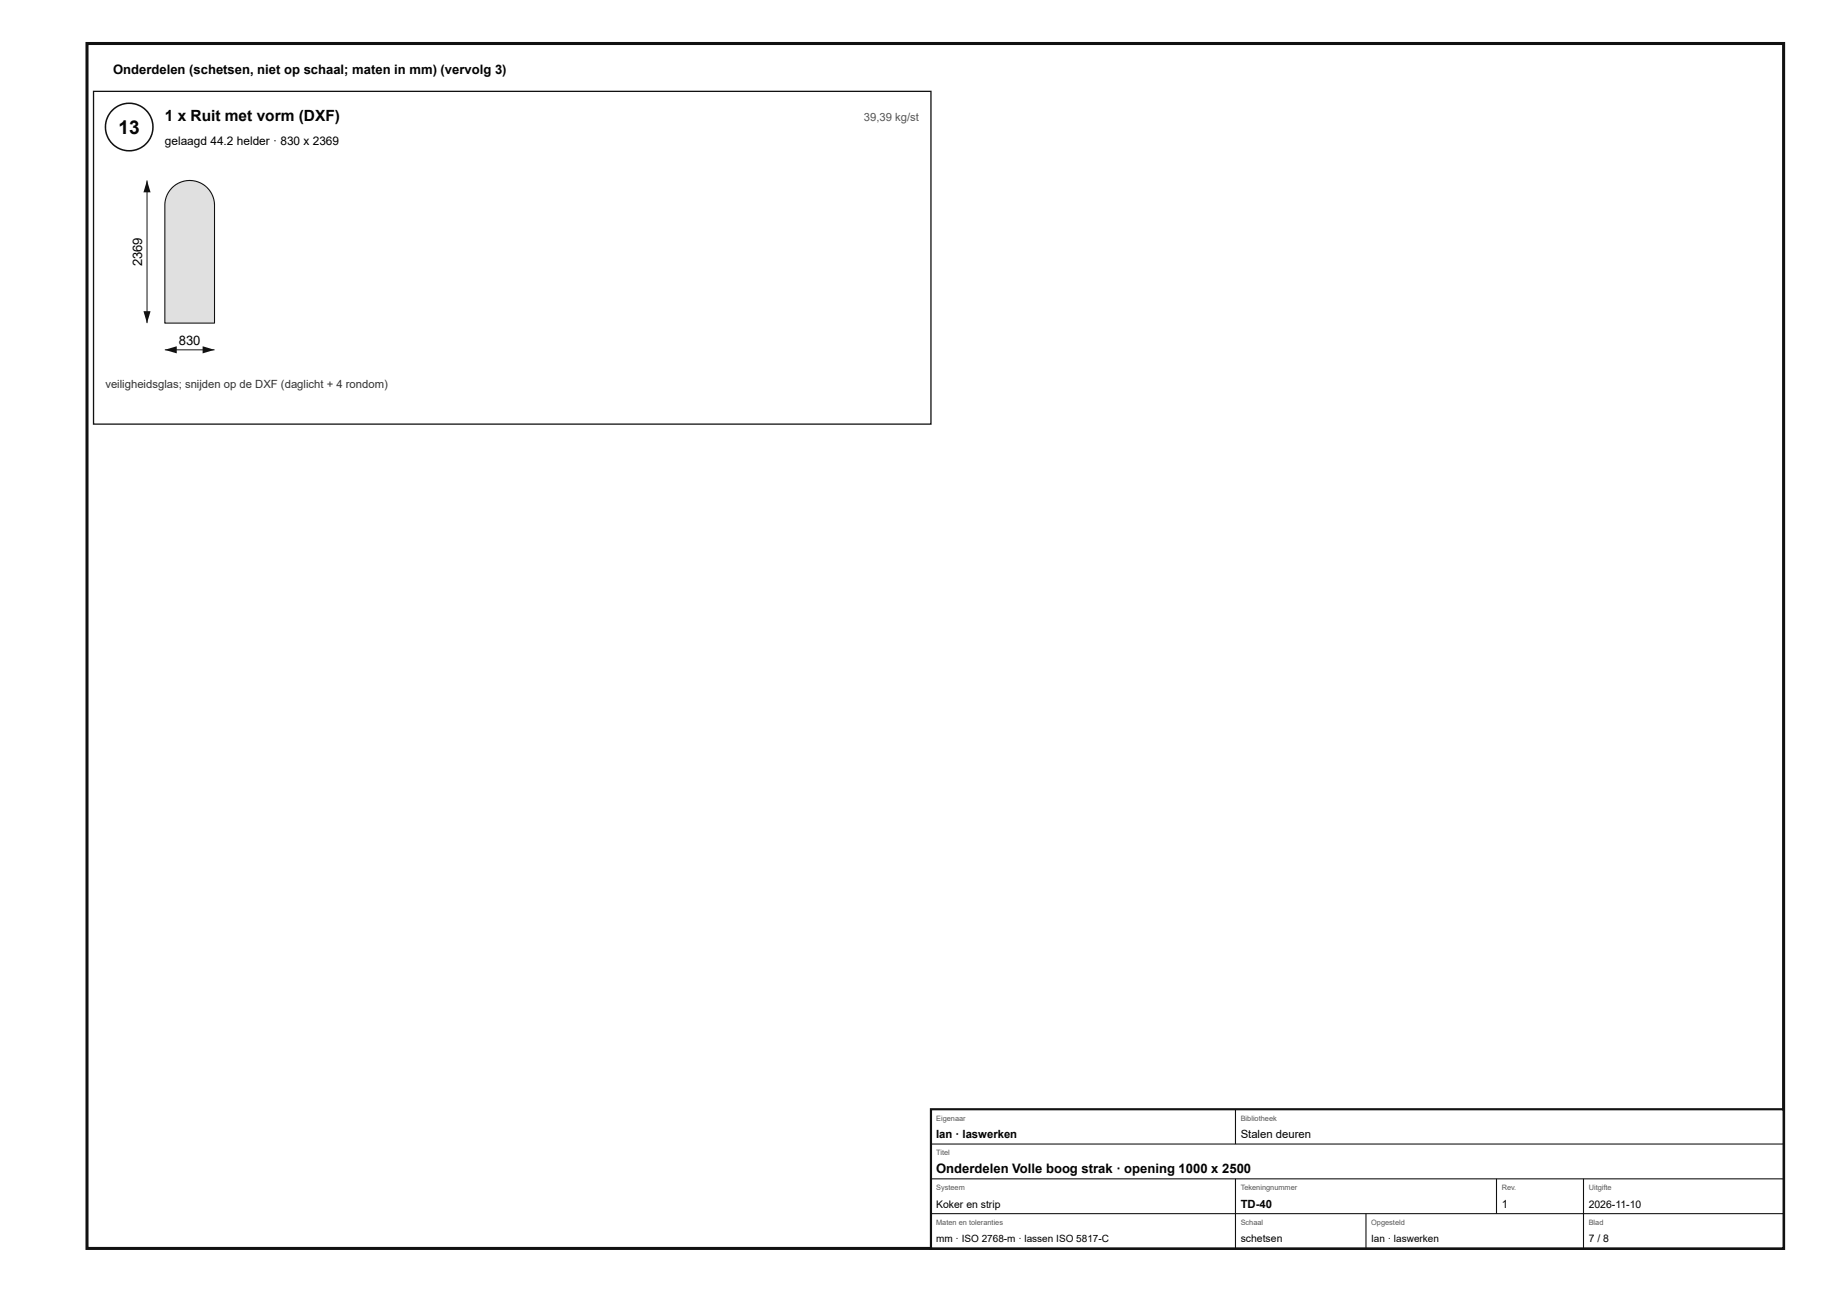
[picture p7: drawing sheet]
<svg xmlns="http://www.w3.org/2000/svg" width="420mm" height="297mm" viewBox="0 0 420 297" stroke-linecap="round" stroke-linejoin="round" font-family="sans-serif">
<defs><g id="words">
<text font-size="4.4" x="27.3" y="30.8">13</text>
<text font-size="3.6" x="37.9" y="27.8">1 x Ruit met vorm (DXF)</text>
<g font-size="3">
<text x="26" y="17">Onderdelen (schetsen, niet op schaal; maten in mm) (vervolg 3)</text>
<text x="32.7" y="61.2" transform="rotate(-90 32.7 61.2)">2369</text>
<text x="41.1" y="79.3">830</text>
<text x="215.2" y="269.6">Onderdelen Volle boog strak · opening 1000 x 2500</text>
</g>
<text font-size="2.7" x="37.9" y="33.3">gelaagd 44.2 helder · 830 x 2369</text>
<text font-size="2.6" fill="#555" x="198.6" y="27.8">39,39 kg/st</text>
<text font-size="2.6" fill="#333" x="24.2" y="89.3">veiligheidsglas; snijden op de DXF (daglicht + 4 rondom)</text>
<g font-size="2.6">
<text x="215.2" y="261.6">Ian · laswerken</text>
<text x="285.2" y="261.6">Stalen deuren</text>
<text x="285.2" y="277.6">TD-40</text>
<text x="345.2" y="277.6">1</text>
</g>
<g font-size="2.4">
<text x="215.2" y="277.6">Koker en strip</text>
<text x="365.2" y="277.6">2026-11-10</text>
<text x="285.2" y="285.6">schetsen</text>
<text x="365.2" y="285.6">7 / 8</text>
</g>
<g font-size="2.3">
<text x="215.2" y="285.6">mm · ISO 2768-m · lassen ISO 5817-C</text>
<text x="315.2" y="285.6">Ian · laswerken</text>
</g>
<g font-size="1.7" fill="#555">
<text x="215.2" y="257.6">Eigenaar</text>
<text x="285.2" y="257.6">Bibliotheek</text>
<text x="215.2" y="265.6">Titel</text>
<text x="215.2" y="273.6">Systeem</text>
<text x="285.2" y="273.6">Tekeningnummer</text>
<text x="345.2" y="273.6">Rev.</text>
<text x="365.2" y="273.6">Uitgifte</text>
<text x="215.2" y="281.6">Maten en toleranties</text>
<text x="285.2" y="281.6">Schaal</text>
<text x="315.2" y="281.6">Opgesteld</text>
<text x="365.2" y="281.6">Blad</text>
</g>
</g></defs>
<path d="M20 10h390v277h-390z" fill="none" stroke="#111" stroke-width=".7" stroke-linecap="butt"/>
<path d="M21.5 21h192.5v76.5h-192.5z" fill="none" stroke="#111" stroke-width=".3"/>
<circle cx="29.7" cy="29.2" r="5.5" fill="#fff"/>
<circle cx="29.7" cy="29.2" r="5.5" fill="none" stroke="#111" stroke-width=".35"/>
<path d="M39.6 43.2l1.3-1 1.2-.5 1.3-.2 1.5 .2 1.4 .5 1.3 1 .9 1 .5 1.2 .3 1.7v27.2h-11.4v-27.2l.4-2.1z" fill="#d6e4e9"/>
<path d="M39.6 43.2l1.3-1 1.2-.5 1.3-.2 1.5 .2 1.4 .5 1.3 1 .9 1 .5 1.2 .3 1.7v27.2h-11.4v-27.2l.4-2.1z" fill="none" stroke="#111" stroke-width=".25"/>
<path d="M37.9 80.4h11.4" fill="none" stroke="#111" stroke-width=".23"/>
<g fill="#111">
<path d="M37.9 80.4l2.7-.8v1.6z"/>
<path d="M46.6 79.6l2.7 .8-2.7 .8z"/>
</g>
<path d="M33.8 41.5v32.8" fill="none" stroke="#111" stroke-width=".23"/>
<g fill="#111">
<path d="M33.8 41.5l.8 2.7h-1.6z"/>
<path d="M33 71.5h1.6l-.8 2.8z"/>
</g>
<path d="M214 255h196v32h-196z" fill="#fff"/>
<path d="M214 255h196v32h-196z" fill="none" stroke="#111" stroke-width=".5"/>
<path d="M284 255v8M214 263h196M214 271h196M214 279h196M284 271v16M314 279v8M344 271v8M364 271v16" fill="none" stroke="#111" stroke-width=".25"/>
<use href="#words"/>
</svg>
